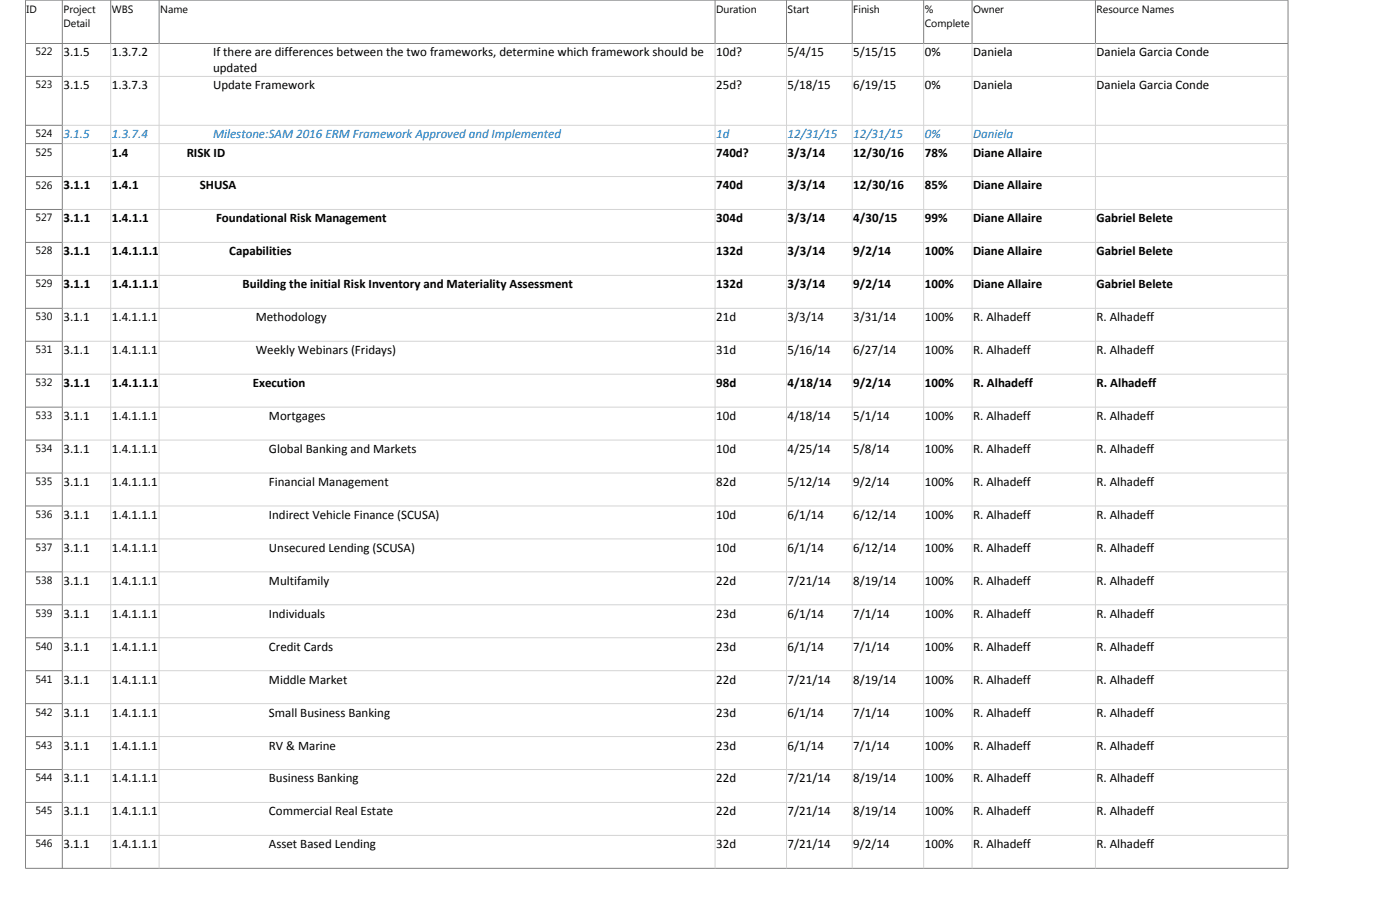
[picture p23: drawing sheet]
<svg xmlns="http://www.w3.org/2000/svg" width="421mm" height="271mm" viewBox="0 0 421 271" stroke-linecap="round" stroke-linejoin="round" font-family="sans-serif">
<defs><g id="words">
<g font-size="3.9">
<text x="19.1" y="17">3.1.5</text>
<text x="33.7" y="17">1.3.7.2</text>
<text x="64.1" y="17">If there are differences between the two frameworks, determine which framework should be</text>
<text x="215.5" y="17">10d?</text>
<text x="237" y="17">5/4/15</text>
<text x="256.8" y="17">5/15/15</text>
<text x="278.3" y="17">0%</text>
<text x="292.9" y="17">Daniela</text>
<text x="330" y="17">Daniela Garcia Conde</text>
<text x="64.1" y="21.8">updated</text>
<text x="19.1" y="26.9">3.1.5</text>
<text x="33.7" y="26.9">1.3.7.3</text>
<text x="64.1" y="26.9">Update Framework</text>
<text x="215.5" y="26.9">25d?</text>
<text x="237" y="26.9">5/18/15</text>
<text x="256.8" y="26.9">6/19/15</text>
<text x="278.3" y="26.9">0%</text>
<text x="292.9" y="26.9">Daniela</text>
<text x="330" y="26.9">Daniela Garcia Conde</text>
<text x="33.7" y="47.1">1.4</text>
<text x="56.2" y="47.1">RISK ID</text>
<text x="215.5" y="47.1">740d?</text>
<text x="237" y="47.1">3/3/14</text>
<text x="256.8" y="47.1">12/30/16</text>
<text x="278.3" y="47.1">78%</text>
<text x="292.9" y="47.1">Diane Allaire</text>
<text x="19.1" y="57">3.1.1</text>
<text x="33.7" y="57">1.4.1</text>
<text x="60.2" y="57">SHUSA</text>
<text x="215.5" y="57">740d</text>
<text x="237" y="57">3/3/14</text>
<text x="256.8" y="57">12/30/16</text>
<text x="278.3" y="57">85%</text>
<text x="292.9" y="57">Diane Allaire</text>
<text x="19.1" y="66.9">3.1.1</text>
<text x="33.7" y="66.9">1.4.1.1</text>
<text x="65" y="66.9">Foundational Risk Management</text>
<text x="215.5" y="66.9">304d</text>
<text x="237" y="66.9">3/3/14</text>
<text x="256.8" y="66.9">4/30/15</text>
<text x="278.3" y="66.9">99%</text>
<text x="292.9" y="66.9">Diane Allaire</text>
<text x="330" y="66.9">Gabriel Belete</text>
<text x="19.1" y="76.8">3.1.1</text>
<text x="33.7" y="76.8">1.4.1.1.1</text>
<text x="69" y="76.8">Capabilities</text>
<text x="215.5" y="76.8">132d</text>
<text x="237" y="76.8">3/3/14</text>
<text x="256.8" y="76.8">9/2/14</text>
<text x="278.3" y="76.8">100%</text>
<text x="292.9" y="76.8">Diane Allaire</text>
<text x="330" y="76.8">Gabriel Belete</text>
<text x="19.1" y="86.7">3.1.1</text>
<text x="33.7" y="86.7">1.4.1.1.1.1</text>
<text x="73" y="86.7">Building the initial Risk Inventory and Materiality Assessment</text>
<text x="215.5" y="86.7">132d</text>
<text x="237" y="86.7">3/3/14</text>
<text x="256.8" y="86.7">9/2/14</text>
<text x="278.3" y="86.7">100%</text>
<text x="292.9" y="86.7">Diane Allaire</text>
<text x="330" y="86.7">Gabriel Belete</text>
<text x="19.1" y="96.6">3.1.1</text>
<text x="33.7" y="96.6">1.4.1.1.1.1.1</text>
<text x="77" y="96.6">Methodology</text>
<text x="215.5" y="96.6">21d</text>
<text x="237" y="96.6">3/3/14</text>
<text x="256.8" y="96.6">3/31/14</text>
<text x="278.3" y="96.6">100%</text>
<text x="292.9" y="96.6">R. Alhadeff</text>
<text x="330" y="96.6">R. Alhadeff</text>
<text x="19.1" y="106.5">3.1.1</text>
<text x="33.7" y="106.5">1.4.1.1.1.1.2</text>
<text x="77" y="106.5">Weekly Webinars (Fridays)</text>
<text x="215.5" y="106.5">31d</text>
<text x="237" y="106.5">5/16/14</text>
<text x="256.8" y="106.5">6/27/14</text>
<text x="278.3" y="106.5">100%</text>
<text x="292.9" y="106.5">R. Alhadeff</text>
<text x="330" y="106.5">R. Alhadeff</text>
<text x="19.1" y="116.4">3.1.1</text>
<text x="33.7" y="116.4">1.4.1.1.1.1.3</text>
<text x="76.1" y="116.4">Execution</text>
<text x="215.5" y="116.4">98d</text>
<text x="237" y="116.4">4/18/14</text>
<text x="256.8" y="116.4">9/2/14</text>
<text x="278.3" y="116.4">100%</text>
<text x="292.9" y="116.4">R. Alhadeff</text>
<text x="330" y="116.4">R. Alhadeff</text>
<text x="19.1" y="126.3">3.1.1</text>
<text x="33.7" y="126.3">1.4.1.1.1.1.3.1</text>
<text x="80.9" y="126.3">Mortgages</text>
<text x="215.5" y="126.3">10d</text>
<text x="237" y="126.3">4/18/14</text>
<text x="256.8" y="126.3">5/1/14</text>
<text x="278.3" y="126.3">100%</text>
<text x="292.9" y="126.3">R. Alhadeff</text>
<text x="330" y="126.3">R. Alhadeff</text>
<text x="19.1" y="136.3">3.1.1</text>
<text x="33.7" y="136.3">1.4.1.1.1.1.3.2</text>
<text x="80.9" y="136.3">Global Banking and Markets</text>
<text x="215.5" y="136.3">10d</text>
<text x="237" y="136.3">4/25/14</text>
<text x="256.8" y="136.3">5/8/14</text>
<text x="278.3" y="136.3">100%</text>
<text x="292.9" y="136.3">R. Alhadeff</text>
<text x="330" y="136.3">R. Alhadeff</text>
<text x="19.1" y="146.2">3.1.1</text>
<text x="33.7" y="146.2">1.4.1.1.1.1.3.3</text>
<text x="80.9" y="146.2">Financial Management</text>
<text x="215.5" y="146.2">82d</text>
<text x="237" y="146.2">5/12/14</text>
<text x="256.8" y="146.2">9/2/14</text>
<text x="278.3" y="146.2">100%</text>
<text x="292.9" y="146.2">R. Alhadeff</text>
<text x="330" y="146.2">R. Alhadeff</text>
<text x="19.1" y="156.1">3.1.1</text>
<text x="33.7" y="156.1">1.4.1.1.1.1.3.4</text>
<text x="80.9" y="156.1">Indirect Vehicle Finance (SCUSA)</text>
<text x="215.5" y="156.1">10d</text>
<text x="237" y="156.1">6/1/14</text>
<text x="256.8" y="156.1">6/12/14</text>
<text x="278.3" y="156.1">100%</text>
<text x="292.9" y="156.1">R. Alhadeff</text>
<text x="330" y="156.1">R. Alhadeff</text>
<text x="19.1" y="166">3.1.1</text>
<text x="33.7" y="166">1.4.1.1.1.1.3.5</text>
<text x="80.9" y="166">Unsecured Lending (SCUSA)</text>
<text x="215.5" y="166">10d</text>
<text x="237" y="166">6/1/14</text>
<text x="256.8" y="166">6/12/14</text>
<text x="278.3" y="166">100%</text>
<text x="292.9" y="166">R. Alhadeff</text>
<text x="330" y="166">R. Alhadeff</text>
<text x="19.1" y="175.9">3.1.1</text>
<text x="33.7" y="175.9">1.4.1.1.1.1.3.6</text>
<text x="80.9" y="175.9">Multifamily</text>
<text x="215.5" y="175.9">22d</text>
<text x="237" y="175.9">7/21/14</text>
<text x="256.8" y="175.9">8/19/14</text>
<text x="278.3" y="175.9">100%</text>
<text x="292.9" y="175.9">R. Alhadeff</text>
<text x="330" y="175.9">R. Alhadeff</text>
<text x="19.1" y="185.8">3.1.1</text>
<text x="33.7" y="185.8">1.4.1.1.1.1.3.7</text>
<text x="80.9" y="185.8">Individuals</text>
<text x="215.5" y="185.8">23d</text>
<text x="237" y="185.8">6/1/14</text>
<text x="256.8" y="185.8">7/1/14</text>
<text x="278.3" y="185.8">100%</text>
<text x="292.9" y="185.8">R. Alhadeff</text>
<text x="330" y="185.8">R. Alhadeff</text>
<text x="19.1" y="195.7">3.1.1</text>
<text x="33.7" y="195.7">1.4.1.1.1.1.3.8</text>
<text x="80.9" y="195.7">Credit Cards</text>
<text x="215.5" y="195.7">23d</text>
<text x="237" y="195.7">6/1/14</text>
<text x="256.8" y="195.7">7/1/14</text>
<text x="278.3" y="195.7">100%</text>
<text x="292.9" y="195.7">R. Alhadeff</text>
<text x="330" y="195.7">R. Alhadeff</text>
<text x="19.1" y="205.6">3.1.1</text>
<text x="33.7" y="205.6">1.4.1.1.1.1.3.9</text>
<text x="80.9" y="205.6">Middle Market</text>
<text x="215.5" y="205.6">22d</text>
<text x="237" y="205.6">7/21/14</text>
<text x="256.8" y="205.6">8/19/14</text>
<text x="278.3" y="205.6">100%</text>
<text x="292.9" y="205.6">R. Alhadeff</text>
<text x="330" y="205.6">R. Alhadeff</text>
<text x="19.1" y="215.5">3.1.1</text>
<text x="33.7" y="215.5">1.4.1.1.1.1.3.10</text>
<text x="80.9" y="215.5">Small Business Banking</text>
<text x="215.5" y="215.5">23d</text>
<text x="237" y="215.5">6/1/14</text>
<text x="256.8" y="215.5">7/1/14</text>
<text x="278.3" y="215.5">100%</text>
<text x="292.9" y="215.5">R. Alhadeff</text>
<text x="330" y="215.5">R. Alhadeff</text>
<text x="19.1" y="225.4">3.1.1</text>
<text x="33.7" y="225.4">1.4.1.1.1.1.3.11</text>
<text x="80.9" y="225.4">RV &amp; Marine</text>
<text x="215.5" y="225.4">23d</text>
<text x="237" y="225.4">6/1/14</text>
<text x="256.8" y="225.4">7/1/14</text>
<text x="278.3" y="225.4">100%</text>
<text x="292.9" y="225.4">R. Alhadeff</text>
<text x="330" y="225.4">R. Alhadeff</text>
<text x="19.1" y="235.3">3.1.1</text>
<text x="33.7" y="235.3">1.4.1.1.1.1.3.12</text>
<text x="80.9" y="235.3">Business Banking</text>
<text x="215.5" y="235.3">22d</text>
<text x="237" y="235.3">7/21/14</text>
<text x="256.8" y="235.3">8/19/14</text>
<text x="278.3" y="235.3">100%</text>
<text x="292.9" y="235.3">R. Alhadeff</text>
<text x="330" y="235.3">R. Alhadeff</text>
<text x="19.1" y="245.2">3.1.1</text>
<text x="33.7" y="245.2">1.4.1.1.1.1.3.13</text>
<text x="80.9" y="245.2">Commercial Real Estate</text>
<text x="215.5" y="245.2">22d</text>
<text x="237" y="245.2">7/21/14</text>
<text x="256.8" y="245.2">8/19/14</text>
<text x="278.3" y="245.2">100%</text>
<text x="292.9" y="245.2">R. Alhadeff</text>
<text x="330" y="245.2">R. Alhadeff</text>
<text x="19.1" y="255.1">3.1.1</text>
<text x="33.7" y="255.1">1.4.1.1.1.1.3.14</text>
<text x="80.9" y="255.1">Asset Based Lending</text>
<text x="215.5" y="255.1">32d</text>
<text x="237" y="255.1">7/21/14</text>
<text x="256.8" y="255.1">9/2/14</text>
<text x="278.3" y="255.1">100%</text>
<text x="292.9" y="255.1">R. Alhadeff</text>
<text x="330" y="255.1">R. Alhadeff</text>
</g>
<g font-size="3.9" fill="#0070c0">
<text x="19.1" y="41.6">3.1.5</text>
<text x="33.7" y="41.6">1.3.7.4</text>
<text x="64.1" y="41.6">Milestone:SAM 2016 ERM Framework Approved and Implemented</text>
<text x="215.5" y="41.6">1d</text>
<text x="237" y="41.6">12/31/15</text>
<text x="256.8" y="41.6">12/31/15</text>
<text x="278.3" y="41.6">0%</text>
<text x="292.9" y="41.6">Daniela</text>
</g>
<g font-size="3.2">
<text x="8" y="3.8">ID</text>
<text x="19.1" y="3.8">Project</text>
<text x="33.7" y="3.8">WBS</text>
<text x="48.2" y="3.8">Name</text>
<text x="215.5" y="3.8">Duration</text>
<text x="237" y="3.8">Start</text>
<text x="256.8" y="3.8">Finish</text>
<text x="278.3" y="3.8">%</text>
<text x="292.9" y="3.8">Owner</text>
<text x="330" y="3.8">Resource Names</text>
<text x="19.1" y="8">Detail</text>
<text x="278.3" y="8">Complete</text>
<text x="10.7" y="16.7">522</text>
<text x="10.7" y="26.6">523</text>
<text x="10.7" y="41.3">524</text>
<text x="10.7" y="46.8">525</text>
<text x="10.7" y="56.7">526</text>
<text x="10.7" y="66.6">527</text>
<text x="10.7" y="76.5">528</text>
<text x="10.7" y="86.4">529</text>
<text x="10.7" y="96.3">530</text>
<text x="10.7" y="106.2">531</text>
<text x="10.7" y="116.1">532</text>
<text x="10.7" y="126">533</text>
<text x="10.7" y="136">534</text>
<text x="10.7" y="145.9">535</text>
<text x="10.7" y="155.8">536</text>
<text x="10.7" y="165.7">537</text>
<text x="10.7" y="175.6">538</text>
<text x="10.7" y="185.5">539</text>
<text x="10.7" y="195.4">540</text>
<text x="10.7" y="205.3">541</text>
<text x="10.7" y="215.2">542</text>
<text x="10.7" y="225.1">543</text>
<text x="10.7" y="235">544</text>
<text x="10.7" y="244.9">545</text>
<text x="10.7" y="254.8">546</text>
</g>
</g></defs>
<g fill="none" stroke="#808080" stroke-width=".3">
<path d="M7.7 13.1h379.9M7.7 0h379.9v261.2h-379.9zM18.8 0v261.2M33.3 0v13.1M47.9 0v13.1M215.2 0v13.1M236.7 0v13.1M256.5 0v13.1M278 0v13.1M292.5 0v13.1M329.7 0v13.1M7.7 23h11.1"/>
<path d="M7.7 37.7h11.1M7.7 43.2h11.1M7.7 53.1h11.1M7.7 63h11.1M7.7 72.9h11.1M7.7 82.8h11.1M7.7 92.7h11.1M7.7 102.6h11.1M7.7 112.5h11.1M7.7 122.4h11.1M7.7 132.4h11.1M7.7 142.3h11.1"/>
<path d="M7.7 152.2h11.1M7.7 162.1h11.1M7.7 172h11.1M7.7 181.9h11.1M7.7 191.8h11.1M7.7 201.7h11.1M7.7 211.6h11.1M7.7 221.5h11.1M7.7 231.4h11.1M7.7 241.3h11.1M7.7 251.2h11.1"/>
</g>
<g fill="none" stroke="#d4d4d4" stroke-width=".3">
<path d="M33.3 13.1v248.1M47.9 13.1v248.1M215.2 13.1v248.1M236.7 13.1v248.1M256.5 13.1v248.1M278 13.1v248.1M292.5 13.1v248.1M329.7 13.1v248.1M18.8 23h368.8M18.8 37.7h368.8M18.8 43.2h368.8M18.8 53.1h368.8"/>
<path d="M18.8 63h368.8M18.8 72.9h368.8M18.8 82.8h368.8M18.8 92.7h368.8M18.8 102.6h368.8M18.8 112.5h368.8M18.8 122.4h368.8M18.8 132.4h368.8M18.8 142.3h368.8M18.8 152.2h368.8M18.8 162.1h368.8M18.8 172h368.8"/>
<path d="M18.8 181.9h368.8M18.8 191.8h368.8M18.8 201.7h368.8M18.8 211.6h368.8M18.8 221.5h368.8M18.8 231.4h368.8M18.8 241.3h368.8M18.8 251.2h368.8"/>
</g>
<use href="#words"/>
</svg>
